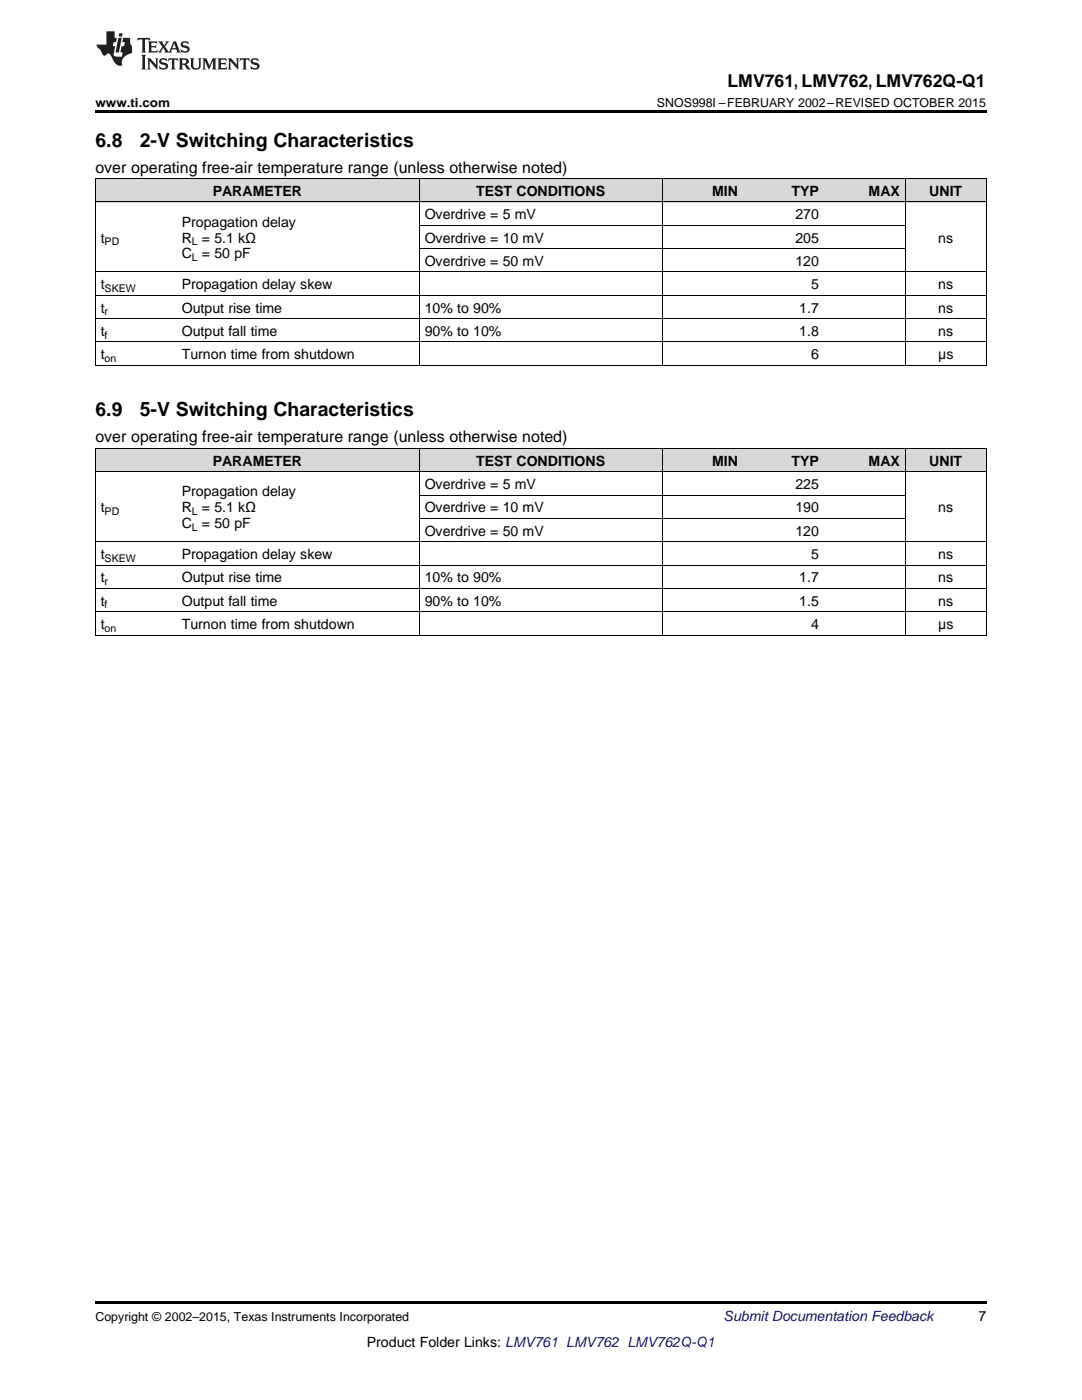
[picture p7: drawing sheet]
<svg xmlns="http://www.w3.org/2000/svg" width="216mm" height="279mm" viewBox="0 0 216 279" stroke-linecap="round" stroke-linejoin="round" font-family="sans-serif">
<defs><g id="words">
<g font-size="3.9">
<text x="19" y="29.3">6.8</text>
<text x="27.9" y="29.3">2-V Switching Characteristics</text>
<text x="19" y="83.1">6.9</text>
<text x="27.9" y="83.1">5-V Switching Characteristics</text>
</g>
<text font-size="3.5" x="145.2" y="17.3">LMV761, LMV762, LMV762Q-Q1</text>
<g font-size="3.2">
<text x="19" y="34.4">over operating free-air temperature range (unless otherwise noted)</text>
<text x="19" y="88.3">over operating free-air temperature range (unless otherwise noted)</text>
</g>
<g font-size="2.8">
<text x="42.4" y="39.1">PARAMETER</text>
<text x="95" y="39.1">TEST CONDITIONS</text>
<text x="142.1" y="39.1">MIN</text>
<text x="157.9" y="39.1">TYP</text>
<text x="173.3" y="39.1">MAX</text>
<text x="185.4" y="39.1">UNIT</text>
<text x="36.3" y="45.2">Propagation delay</text>
<text x="84.7" y="43.7">Overdrive = 5 mV</text>
<text x="158.7" y="43.7">270</text>
<text x="20.1" y="48.4">t</text>
<text x="36.3" y="48.4">R</text>
<text x="36.3" y="51.6">C</text>
<text x="40.3" y="48.4">= 5.1 kΩ</text>
<text x="40.3" y="51.6">= 50 pF</text>
<text x="84.7" y="48.4">Overdrive = 10 mV</text>
<text x="84.7" y="53.1">Overdrive = 50 mV</text>
<text x="158.7" y="48.4">205</text>
<text x="158.7" y="53.1">120</text>
<text x="187.2" y="48.4">ns</text>
<text x="20.1" y="57.7">t</text>
<text x="36.3" y="57.7">Propagation delay skew</text>
<text x="161.9" y="57.7">5</text>
<text x="187.2" y="57.7">ns</text>
<text x="20.1" y="62.4">t</text>
<text x="36.3" y="62.4">Output rise time</text>
<text x="84.7" y="62.4">10% to 90%</text>
<text x="159.5" y="62.4">1.7</text>
<text x="187.2" y="62.4">ns</text>
<text x="20.1" y="67">t</text>
<text x="20.1" y="71.7">t</text>
<text x="36.3" y="67">Output fall time</text>
<text x="36.3" y="71.7">Turnon time from shutdown</text>
<text x="84.7" y="67">90% to 10%</text>
<text x="159.5" y="67">1.8</text>
<text x="161.9" y="71.7">6</text>
<text x="187.2" y="67">ns</text>
<text x="187.2" y="71.7">μs</text>
<text x="42.4" y="92.9">PARAMETER</text>
<text x="95" y="92.9">TEST CONDITIONS</text>
<text x="142.1" y="92.9">MIN</text>
<text x="157.9" y="92.9">TYP</text>
<text x="173.3" y="92.9">MAX</text>
<text x="185.4" y="92.9">UNIT</text>
<text x="36.3" y="99.1">Propagation delay</text>
<text x="84.7" y="97.6">Overdrive = 5 mV</text>
<text x="158.7" y="97.6">225</text>
<text x="20.1" y="102.2">t</text>
<text x="36.3" y="102.2">R</text>
<text x="36.3" y="105.4">C</text>
<text x="40.3" y="102.2">= 5.1 kΩ</text>
<text x="40.3" y="105.4">= 50 pF</text>
<text x="84.7" y="102.2">Overdrive = 10 mV</text>
<text x="84.7" y="106.9">Overdrive = 50 mV</text>
<text x="158.7" y="102.2">190</text>
<text x="158.7" y="106.9">120</text>
<text x="187.2" y="102.2">ns</text>
<text x="20.1" y="111.5">t</text>
<text x="36.3" y="111.5">Propagation delay skew</text>
<text x="161.9" y="111.5">5</text>
<text x="187.2" y="111.5">ns</text>
<text x="20.1" y="116.2">t</text>
<text x="36.3" y="116.2">Output rise time</text>
<text x="84.7" y="116.2">10% to 90%</text>
<text x="159.5" y="116.2">1.7</text>
<text x="187.2" y="116.2">ns</text>
<text x="20.1" y="120.9">t</text>
<text x="20.1" y="125.5">t</text>
<text x="36.3" y="120.9">Output fall time</text>
<text x="36.3" y="125.5">Turnon time from shutdown</text>
<text x="84.7" y="120.9">90% to 10%</text>
<text x="159.5" y="120.9">1.5</text>
<text x="161.9" y="125.5">4</text>
<text x="187.2" y="120.9">ns</text>
<text x="187.2" y="125.5">μs</text>
<text x="195.3" y="263.6">7</text>
<text x="73.2" y="268.9">Product Folder Links: LMV761 LMV762 LMV762Q-Q1</text>
</g>
<text font-size="2.8" fill="#0000c8" x="144.4" y="263.6">Submit Documentation Feedback</text>
<g font-size="2.5">
<text x="19" y="21.4">www.ti.com</text>
<text x="131.1" y="21.4">SNOS998I –FEBRUARY 2002–REVISED OCTOBER 2015</text>
<text x="19" y="263.6">Copyright © 2002–2015, Texas Instruments Incorporated</text>
</g>
<g font-size="2.1">
<text x="20.9" y="49">PD</text>
<text x="38.3" y="49">L</text>
<text x="38.3" y="52.1">L</text>
<text x="20.9" y="58.3">SKEW</text>
<text x="20.9" y="62.9">r</text>
<text x="20.9" y="67.6">f</text>
<text x="20.9" y="72.2">on</text>
<text x="20.9" y="102.8">PD</text>
<text x="38.3" y="102.8">L</text>
<text x="38.3" y="106">L</text>
<text x="20.9" y="112.1">SKEW</text>
<text x="20.9" y="116.8">r</text>
<text x="20.9" y="121.4">f</text>
<text x="20.9" y="126.1">on</text>
</g>
</g></defs>
<g fill="#d8d8d8">
<path d="M19 89.5h16.2v4.7h-16.2z"/>
<path d="M35.2 89.5h48.5v4.7h-48.5z"/>
<path d="M83.7 89.5h48.5v4.7h-48.5z"/>
<path d="M132.2 89.5h16.1v4.7h-16.1z"/>
<path d="M148.3 89.5h16.2v4.7h-16.2z"/>
<path d="M164.5 89.5h16.2v4.7h-16.2z"/>
<path d="M180.7 89.5h16.1v4.7h-16.1z"/>
<path d="M19 35.7h16.2v4.7h-16.2z"/>
<path d="M35.2 35.7h48.5v4.7h-48.5z"/>
<path d="M83.7 35.7h48.5v4.7h-48.5z"/>
<path d="M132.2 35.7h16.1v4.7h-16.1z"/>
<path d="M148.3 35.7h16.2v4.7h-16.2z"/>
<path d="M164.5 35.7h16.2v4.7h-16.2z"/>
<path d="M180.7 35.7h16.1v4.7h-16.1z"/>
</g>
<path d="M19 22h177.8v.5h-177.8zM19 72.9l.2 .1zM83.6 72.9l.1 .1zM132.1 72.9l.1 .1zM148.2 72.9l.1 .1zM164.4 72.9l.1 .1zM180.6 72.9l.1 .1zM196.7 72.9l.1 .1zM19 259.7h177.8v.5h-177.8z" fill="#000"/>
<g fill="none" stroke="#000" stroke-width=".2">
<path d="M19 35.6h177.8M19.1 35.7v37.3M83.6 35.7v37.3M132.1 35.7v37.3M180.6 35.7v37.3M196.8 35.7v37.3M19 58.9h177.8M19 54.3h177.8M19 40.3h177.8M83.7 49.6h97M83.7 45h97M19 72.9h177.8"/>
<path d="M19 68.2h177.8M19 63.6h177.8M19 94.1h177.8M19 89.5h177.8M19.1 89.5v37.3M83.6 89.5v37.3M83.7 98.8h97M132.1 89.5v37.3M180.6 89.5v37.3M196.8 89.5v37.3M19 117.4h177.8M19 112.8h177.8"/>
<path d="M19 108.1h177.8M83.7 103.5h97M19 126.7h177.8M19 122.1h177.8"/>
</g>
<g fill="#231f20">
<path d="M27.5 7.6l-.1 .5 .4-.2h.6v.1v2.1l-.2 .4h1l-.3-.4v-2.1l.1-.1h.5l.5 .2-.2-.5zM29.5 8.3l.2 .3v1.5l-.2 .4h1.8l.2-.6a1.04 1.04 0 0 1-1.3 .2v-.7h.6l.3 .2v-.6l-.3 .2h-.6v-.6l.8-.1 .4 .3-.2-.5zM31.5 8.3l.9 1.1-.9 1.1h.8l-.2-.2 .5-.7 .4 .7-.2 .2h1.5l-.1-.2 .1-.4h.9l.1 .4-.2 .2h1l-.3-.3-.7-1.9h-.5l-.9 2-.8-1 .9-1h-.8l.1 .3-.3 .5-.4-.6 .2-.2zM34.7 8.6l.4 1h-.7zM36.3 8.4a.63 .63 0 0 0-.2 .7 .63 .63 0 0 0 .6 .4l.6 .2 .1 .2a.75 .75 0 0 1-.7 .4 .75 .75 0 0 1-.6-.5l.1 .7 .1-.1a1.11 1.11 0 0 0 1.5-.6 1.13 1.13 0 0 0-1.2-.8l-.1-.4a1.04 1.04 0 0 1 1.2 .2l-.2-.5-.1 .1-.5-.2zM28.2 10.9l.2 .4v2.2l-.2 .4h1l-.3-.4v-2.2l.3-.4zM29.3 11.6l.3 .4v1.5l-.3 .4h.8l-.2-.4v-1.3l1.5 1.7v-1.9l.2-.4h-.7l.2 .4v.9l-1.1-1.3zM32 11.8a.62 .62 0 0 0-.2 .7 .62 .62 0 0 0 .6 .4l.6 .1 .1 .3a.76 .76 0 0 1-.7 .3 .76 .76 0 0 1-.6-.4l.1 .7 .1-.1a1.11 1.11 0 0 0 1.5-.6 1.13 1.13 0 0 0-1.2-.8l-.1-.4a1.04 1.04 0 0 1 1.2 .2l-.2-.6-.1 .1-.5-.1zM33.7 11.6l-.2 .6a.61 .61 0 0 1 .8-.3v1.6l-.2 .4h.9l-.2-.4v-1.6a.63 .63 0 0 1 .8 .3l-.2-.6zM35.6 11.6l.3 .4v1.5l-.3 .4h1l-.2-.2v-.8l.5 .2a.76 .76 0 0 0 1.2 .7l-1-1a.58 .58 0 0 0 .6-.5 .58 .58 0 0 0-.5-.6zM36.4 11.9h.1a.45 .45 0 0 1 .5 .1 .45 .45 0 0 1 .1 .5l-.7 .2zM37.9 11.6l.2 .2a2.17 2.17 0 0 0 .3 1.9 .99 .99 0 0 0 1.6-.6v-1.1l.2-.4h-.7l.2 .2a1.92 1.92 0 0 1-.2 1.8 .6 .6 0 0 1-.9-.5v-1.1l.2-.4zM40.4 11.6l.2 .4v1.5l-.2 .4h.7l-.2-.4v-1.4l.8 1.8 .8-1.8v1.4l-.2 .4h.9l-.2-.4v-1.5l.2-.4h-.8l-.6 1.5-.6-1.5zM43.4 11.6l.2 .4v1.5l-.2 .4h1.8l.2-.6a1.04 1.04 0 0 1-1.3 .1v-.6h.5l.4 .2v-.6l-.4 .2h-.5v-.7h.8l.3 .3-.1-.6zM45.5 11.6l.2 .4v1.5l-.2 .4h.7l-.2-.4v-1.3l1.5 1.7v-1.9l.2-.4h-.7l.2 .4v.9l-1.1-1.3zM47.9 11.6l-.1 .6a.61 .61 0 0 1 .8-.3v1.6l-.3 .4h1l-.3-.4 .1-1.6a.63 .63 0 0 1 .7 .3l-.1-.6zM50.2 11.8a.62 .62 0 0 0-.2 .7 .62 .62 0 0 0 .6 .4l.6 .1 .2 .3a.76 .76 0 0 1-.8 .3 .76 .76 0 0 1-.6-.4l.1 .7 .2-.1a1.11 1.11 0 0 0 1.5-.6 1.13 1.13 0 0 0-1.3-.8l-.1-.4a1.04 1.04 0 0 1 1.2 .2l-.1-.6-.2 .1-.5-.1z"/>
<path d="M21.2 6.3v2.6h-1.9l.1 .4 .7 .9a.91 .91 0 0 0 1 .8 .56 .56 0 0 1 .5-.3 .56 .56 0 0 1 .5 .3l.4 .8a1.53 1.53 0 0 0 1.9 1.2 1.54 1.54 0 0 1 1-2.1l.9-.3v-1.4a1.52 1.52 0 0 1-.3-1.6h-1.4l-.2 .8h.5l-.2 .8h-.4l-.2 1v.2l.4 .1-.2 .8a1.93 1.93 0 0 1-1.6-.3l.3-1.8h-.5l.2-.8h.4l.2-.8h-.4v-1.3zM23.6 7.6l-.6 2.9h.7l.6-2.9zM23.8 6.6l-.1 .7h.6l.2-.7z"/>
</g>
<use href="#words"/>
</svg>
